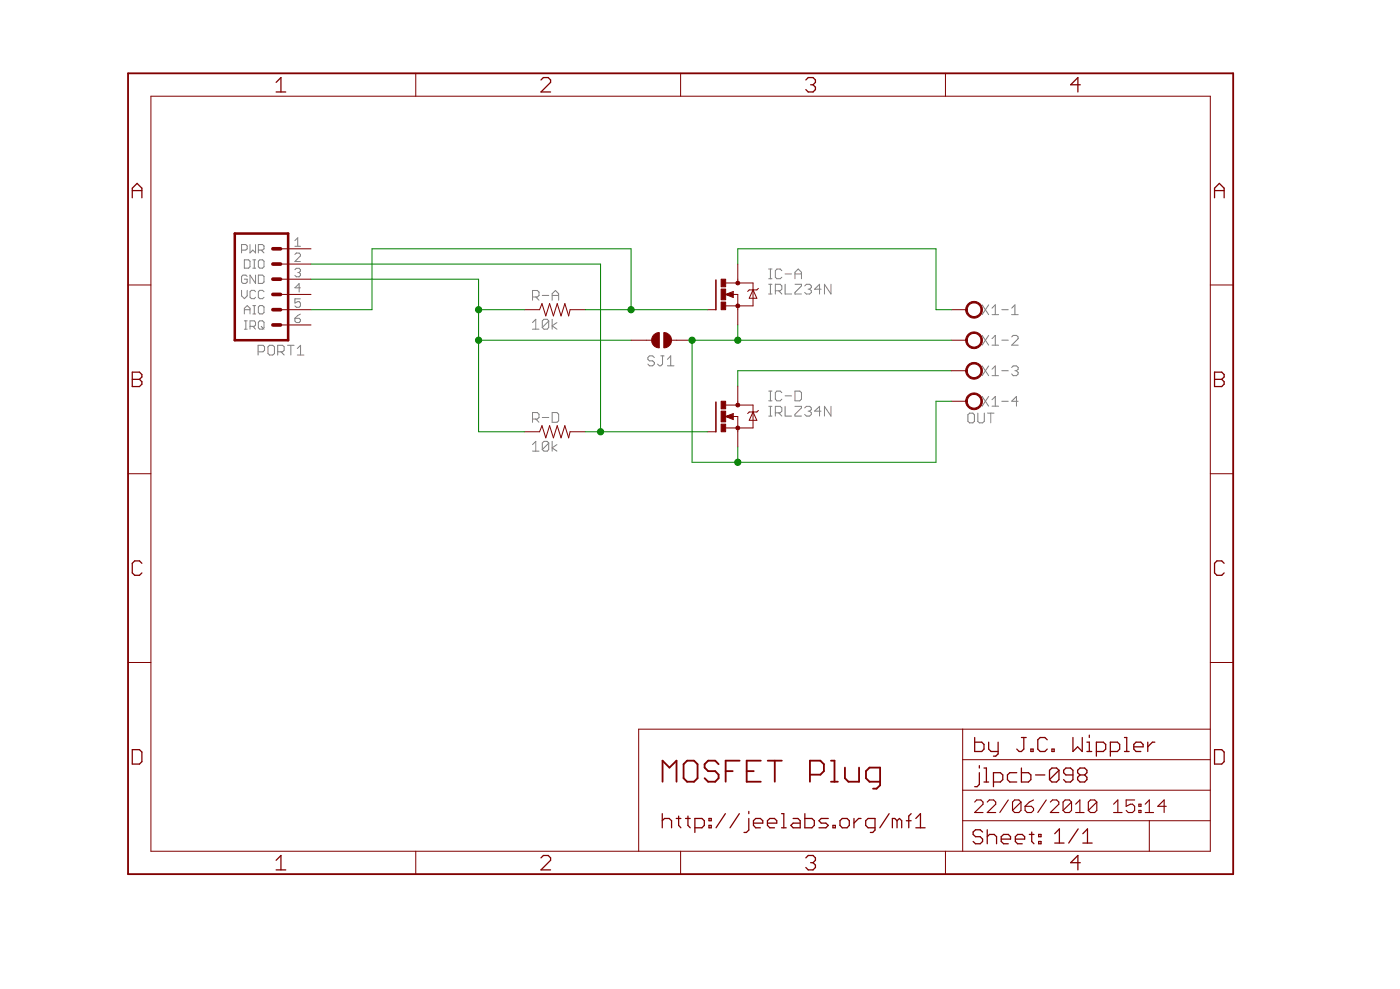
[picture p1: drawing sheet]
<svg xmlns="http://www.w3.org/2000/svg" width="210mm" height="148mm" viewBox="0 0 210 148" stroke-linecap="round" stroke-linejoin="round" font-family="sans-serif">
<g fill="#808080" stroke="#808080" stroke-width=".15">
<path d="M115.3 44h.4z"/>
<path d="M115.5 42.6v1.4z"/>
<path d="M115.3 42.6h.4z"/>
<path d="M116.2 42.6v1.4z"/>
<path d="M116.2 42.6h.8z"/>
<path d="M117 42.6l.2 .2z"/>
<path d="M117.2 42.8v.5z"/>
<path d="M117 43.6l.2-.3z"/>
<path d="M116.2 43.6h.8z"/>
<path d="M116.7 43.6l.5 .4z"/>
<path d="M117.7 42.6v1.4z"/>
<path d="M117.7 44h1z"/>
<path d="M119.2 42.6h1z"/>
<path d="M120.2 42.6v.2z"/>
<path d="M120.2 42.8l-1 1z"/>
<path d="M119.2 43.8v.2z"/>
<path d="M119.2 44h1z"/>
<path d="M120.6 42.8l.3-.2z"/>
<path d="M120.9 42.6h.5z"/>
<path d="M121.4 42.6l.2 .2z"/>
<path d="M121.6 42.8v.3z"/>
<path d="M121.6 43.1l-.2 .2z"/>
<path d="M121.2 43.3h.2z"/>
<path d="M121.4 43.3l.2 .3z"/>
<path d="M121.6 43.6v.2z"/>
<path d="M121.4 44l.2-.2z"/>
<path d="M120.9 44h.5z"/>
<path d="M120.6 43.8l.3 .2z"/>
<path d="M122.9 42.6v1.4z"/>
<path d="M122.9 42.6l-.8 .7z"/>
<path d="M122.1 43.3h1z"/>
<path d="M123.6 42.6v1.4z"/>
<path d="M123.6 42.6l1 1.4z"/>
<path d="M124.6 42.6v1.4z"/>
<path d="M115.3 62.3h.4z"/>
<path d="M115.5 60.9v1.4z"/>
<path d="M115.3 60.9h.4z"/>
<path d="M116.2 60.9v1.4z"/>
<path d="M116.2 60.9h.8z"/>
<path d="M117 60.9l.2 .2z"/>
<path d="M117.2 61.1v.5z"/>
<path d="M117.2 61.6l-.2 .2z"/>
<path d="M116.2 61.8h.8z"/>
<path d="M116.7 61.8l.5 .5z"/>
<path d="M117.7 60.9v1.4z"/>
<path d="M117.7 62.3h1z"/>
<path d="M119.2 60.9h1z"/>
<path d="M120.2 60.9v.2z"/>
<path d="M120.2 61.1l-1 1z"/>
<path d="M119.2 62.1v.2z"/>
<path d="M119.2 62.3h1z"/>
<path d="M120.6 61.1l.3-.2z"/>
<path d="M120.9 60.9h.5z"/>
<path d="M121.4 60.9l.2 .2z"/>
<path d="M121.6 61.1v.3z"/>
<path d="M121.4 61.6l.2-.2z"/>
<path d="M121.2 61.6h.2z"/>
<path d="M121.4 61.6l.2 .2z"/>
<path d="M121.6 61.8v.3z"/>
<path d="M121.6 62.1l-.2 .2z"/>
<path d="M120.9 62.3h.5z"/>
<path d="M120.6 62.1l.3 .2z"/>
<path d="M122.9 60.9v1.4z"/>
<path d="M122.1 61.6l.8-.7z"/>
<path d="M122.1 61.6h1z"/>
<path d="M123.6 60.9v1.4z"/>
<path d="M123.6 60.9l1 1.4z"/>
<path d="M124.6 60.9v1.4z"/>
<path d="M145.4 61.9h.5z"/>
<path d="M145.1 62.1l.3-.2z"/>
<path d="M145.1 62.1v1z"/>
<path d="M145.1 63.1l.3 .3z"/>
<path d="M145.4 63.4h.5z"/>
<path d="M145.9 63.4l.2-.3z"/>
<path d="M146.1 62.1v1z"/>
<path d="M145.9 61.9l.2 .2z"/>
<path d="M146.6 61.9v1.2z"/>
<path d="M146.6 63.1l.2 .3z"/>
<path d="M146.8 63.4h.5z"/>
<path d="M147.3 63.4l.3-.3z"/>
<path d="M147.6 61.9v1.2z"/>
<path d="M148.5 61.9v1.5z"/>
<path d="M148.1 61.9h.9z"/>
<path d="M79.8 48.3l.5-.5z"/>
<path d="M80.3 47.8v1.5z"/>
<path d="M79.8 49.3h1z"/>
<path d="M81.3 48.1v1z"/>
<path d="M81.3 48.1l.3-.3z"/>
<path d="M81.6 47.8h.4z"/>
<path d="M82 47.8l.3 .3z"/>
<path d="M82.3 48.1v1z"/>
<path d="M82.3 49.1l-.3 .2z"/>
<path d="M81.6 49.3h.4z"/>
<path d="M81.3 49.1l.3 .2z"/>
<path d="M81.3 49.1l1-1z"/>
<path d="M82.8 47.8v1.5z"/>
<path d="M82.8 48.8l.7 .5z"/>
<path d="M82.8 48.8l.7-.5z"/>
<path d="M79.8 66.6l.5-.5z"/>
<path d="M80.3 66.1v1.5z"/>
<path d="M79.8 67.6h1z"/>
<path d="M81.3 66.4v1z"/>
<path d="M81.3 66.4l.3-.3z"/>
<path d="M81.6 66.1h.4z"/>
<path d="M82 66.1l.3 .3z"/>
<path d="M82.3 66.4v1z"/>
<path d="M82.3 67.4l-.3 .2z"/>
<path d="M81.6 67.6h.4z"/>
<path d="M81.3 67.4l.3 .2z"/>
<path d="M81.3 67.4l1-1z"/>
<path d="M82.8 66.1v1.5z"/>
<path d="M82.8 67.1l.7 .5z"/>
<path d="M82.8 67.1l.7-.5z"/>
<path d="M36.2 36.6v1.3z"/>
<path d="M36.2 36.6h.7z"/>
<path d="M36.9 36.6l.2 .3z"/>
<path d="M37.1 36.9v.4z"/>
<path d="M36.9 37.5l.2-.2z"/>
<path d="M36.2 37.5h.7z"/>
<path d="M37.5 36.6v1.3z"/>
<path d="M37.5 37.9l.4-.4z"/>
<path d="M37.9 37.5l.4 .4z"/>
<path d="M38.3 36.6v1.3z"/>
<path d="M38.7 36.6v1.3z"/>
<path d="M38.7 36.6h.7z"/>
<path d="M39.4 36.6l.2 .3z"/>
<path d="M39.6 36.9v.4z"/>
<path d="M39.4 37.5l.2-.2z"/>
<path d="M38.7 37.5h.7z"/>
<path d="M39.2 37.5l.4 .4z"/>
<path d="M44.2 36l.4-.4z"/>
<path d="M44.6 35.6v1.3z"/>
<path d="M44.2 36.9h.8z"/>
<path d="M36.6 38.9v1.3z"/>
<path d="M36.6 40.2h.7z"/>
<path d="M37.3 40.2l.2-.2z"/>
<path d="M37.5 39.1v.9z"/>
<path d="M37.3 38.9l.2 .2z"/>
<path d="M36.6 38.9h.7z"/>
<path d="M37.9 40.2h.4z"/>
<path d="M38.1 38.9v1.3z"/>
<path d="M37.9 38.9h.4z"/>
<path d="M38.9 38.9h.5z"/>
<path d="M38.9 38.9l-.2 .2z"/>
<path d="M38.7 39.1v.9z"/>
<path d="M38.7 40l.2 .2z"/>
<path d="M38.9 40.2h.5z"/>
<path d="M39.4 40.2l.2-.2z"/>
<path d="M39.6 39.1v.9z"/>
<path d="M39.4 38.9l.2 .2z"/>
<path d="M44.2 39.2h.8z"/>
<path d="M45 38.3l-.8 .9z"/>
<path d="M45 38.1v.2z"/>
<path d="M44.9 37.9l.1 .2z"/>
<path d="M44.4 37.9h.5z"/>
<path d="M44.4 37.9l-.2 .2z"/>
<path d="M36.9 41.2l.2 .2z"/>
<path d="M36.4 41.2h.5z"/>
<path d="M36.4 41.2l-.2 .2z"/>
<path d="M36.2 41.4v.8z"/>
<path d="M36.2 42.2l.2 .3z"/>
<path d="M36.4 42.5h.5z"/>
<path d="M36.9 42.5l.2-.3z"/>
<path d="M37.1 41.8v.4z"/>
<path d="M36.6 41.8h.5z"/>
<path d="M37.5 41.2v1.3z"/>
<path d="M37.5 41.2l.8 1.3z"/>
<path d="M38.3 41.2v1.3z"/>
<path d="M38.7 41.2v1.3z"/>
<path d="M38.7 42.5h.7z"/>
<path d="M39.6 42.2l-.2 .3z"/>
<path d="M39.6 41.4v.8z"/>
<path d="M39.4 41.2l.2 .2z"/>
<path d="M38.7 41.2h.7z"/>
<path d="M44.2 40.4l.2-.2z"/>
<path d="M44.4 40.2h.5z"/>
<path d="M44.9 40.2l.1 .2z"/>
<path d="M45 40.4v.2z"/>
<path d="M45 40.6l-.1 .2z"/>
<path d="M44.6 40.8h.3z"/>
<path d="M44.9 40.8l.1 .2z"/>
<path d="M45 41v.3z"/>
<path d="M45 41.3l-.1 .2z"/>
<path d="M44.4 41.5h.5z"/>
<path d="M44.2 41.3l.2 .2z"/>
<path d="M36.2 43.5v.8z"/>
<path d="M36.2 44.3l.4 .4z"/>
<path d="M36.6 44.7l.5-.4z"/>
<path d="M37.1 43.5v.8z"/>
<path d="M38.1 43.5l.2 .2z"/>
<path d="M37.7 43.5h.4z"/>
<path d="M37.5 43.7l.2-.2z"/>
<path d="M37.5 43.7v.8z"/>
<path d="M37.5 44.5l.2 .2z"/>
<path d="M37.7 44.7h.4z"/>
<path d="M38.3 44.5l-.2 .2z"/>
<path d="M39.4 43.5l.2 .2z"/>
<path d="M38.9 43.5h.5z"/>
<path d="M38.9 43.5l-.2 .2z"/>
<path d="M38.7 43.7v.8z"/>
<path d="M38.7 44.5l.2 .2z"/>
<path d="M38.9 44.7h.5z"/>
<path d="M39.4 44.7l.2-.2z"/>
<path d="M44.9 42.5v1.3z"/>
<path d="M44.9 42.5l-.7 .6z"/>
<path d="M44.2 43.1h.8z"/>
<path d="M36.6 46.2v.8z"/>
<path d="M36.6 46.2l.5-.4z"/>
<path d="M37.1 45.8l.4 .4z"/>
<path d="M37.5 46.2v.8z"/>
<path d="M36.6 46.4h.9z"/>
<path d="M37.9 47h.4z"/>
<path d="M38.1 45.8v1.2z"/>
<path d="M37.9 45.8h.4z"/>
<path d="M38.9 45.8h.5z"/>
<path d="M38.9 45.8l-.2 .2z"/>
<path d="M38.7 46v.8z"/>
<path d="M38.7 46.8l.2 .2z"/>
<path d="M38.9 47h.5z"/>
<path d="M39.4 47l.2-.2z"/>
<path d="M39.6 46v.8z"/>
<path d="M39.4 45.8l.2 .2z"/>
<path d="M44.2 44.8h.8z"/>
<path d="M44.2 44.8v.6z"/>
<path d="M44.2 45.4l.4-.2z"/>
<path d="M44.6 45.2h.3z"/>
<path d="M44.9 45.2l.1 .2z"/>
<path d="M45 45.4v.4z"/>
<path d="M45 45.8l-.1 .2z"/>
<path d="M44.4 46h.5z"/>
<path d="M44.2 45.8l.2 .2z"/>
<path d="M36.6 49.3h.5z"/>
<path d="M36.9 48.1v1.2z"/>
<path d="M36.6 48.1h.5z"/>
<path d="M37.5 48.1v1.2z"/>
<path d="M37.5 48.1h.6z"/>
<path d="M38.1 48.1l.2 .2z"/>
<path d="M38.3 48.3v.4z"/>
<path d="M38.3 48.7l-.2 .2z"/>
<path d="M37.5 48.9h.6z"/>
<path d="M37.9 48.9l.4 .4z"/>
<path d="M38.7 48.3v.8z"/>
<path d="M38.7 48.3l.2-.2z"/>
<path d="M38.9 48.1h.5z"/>
<path d="M39.4 48.1l.2 .2z"/>
<path d="M39.6 48.3v.8z"/>
<path d="M39.6 49.1l-.2 .2z"/>
<path d="M38.9 49.3h.5z"/>
<path d="M38.7 49.1l.2 .2z"/>
<path d="M39.2 48.9l.4 .4z"/>
<path d="M44.6 47.3l.4-.2z"/>
<path d="M44.6 47.3l-.4 .4z"/>
<path d="M44.2 47.7v.4z"/>
<path d="M44.2 48.1l.2 .2z"/>
<path d="M44.4 48.3h.5z"/>
<path d="M45 48.1l-.1 .2z"/>
<path d="M45 47.9v.2z"/>
<path d="M44.9 47.7l.1 .2z"/>
<path d="M44.2 47.7h.7z"/>
<path d="M38.7 51.7v1.5z"/>
<path d="M38.7 51.7h.7z"/>
<path d="M39.4 51.7l.3 .3z"/>
<path d="M39.7 52v.5z"/>
<path d="M39.7 52.5l-.3 .2z"/>
<path d="M38.7 52.7h.7z"/>
<path d="M40.4 51.7h.5z"/>
<path d="M40.4 51.7l-.2 .3z"/>
<path d="M40.2 52v1z"/>
<path d="M40.2 53l.2 .2z"/>
<path d="M40.4 53.2h.5z"/>
<path d="M40.9 53.2l.2-.2z"/>
<path d="M41.1 52v1z"/>
<path d="M40.9 51.7l.2 .3z"/>
<path d="M41.6 51.7v1.5z"/>
<path d="M41.6 51.7h.8z"/>
<path d="M42.4 51.7l.2 .3z"/>
<path d="M42.6 52v.5z"/>
<path d="M42.6 52.5l-.2 .2z"/>
<path d="M41.6 52.7h.8z"/>
<path d="M42.1 52.7l.5 .5z"/>
<path d="M43.6 51.7v1.5z"/>
<path d="M43.1 51.7h1z"/>
<path d="M44.6 52.2l.5-.5z"/>
<path d="M45.1 51.7v1.5z"/>
<path d="M44.6 53.2h1z"/>
<path d="M115.3 41.8h.4z"/>
<path d="M115.5 40.3v1.5z"/>
<path d="M115.3 40.3h.4z"/>
<path d="M117 40.3l.2 .3z"/>
<path d="M116.5 40.3h.5z"/>
<path d="M116.5 40.3l-.3 .3z"/>
<path d="M116.2 40.6v.9z"/>
<path d="M116.2 41.5l.3 .3z"/>
<path d="M116.5 41.8h.5z"/>
<path d="M117 41.8l.2-.3z"/>
<path d="M117.7 41h1z"/>
<path d="M119.2 40.8v1z"/>
<path d="M119.2 40.8l.5-.5z"/>
<path d="M119.7 40.3l.5 .5z"/>
<path d="M120.2 40.8v1z"/>
<path d="M119.2 41h1z"/>
<path d="M115.3 60h.4z"/>
<path d="M115.5 58.6v1.4z"/>
<path d="M115.3 58.6h.4z"/>
<path d="M117 58.6l.2 .2z"/>
<path d="M116.5 58.6h.5z"/>
<path d="M116.5 58.6l-.3 .2z"/>
<path d="M116.2 58.8v1z"/>
<path d="M116.2 59.8l.3 .2z"/>
<path d="M116.5 60h.5z"/>
<path d="M117.2 59.8l-.2 .2z"/>
<path d="M117.7 59.3h1z"/>
<path d="M119.2 58.6v1.4z"/>
<path d="M119.2 60h.7z"/>
<path d="M119.9 60l.3-.2z"/>
<path d="M120.2 58.8v1z"/>
<path d="M119.9 58.6l.3 .2z"/>
<path d="M119.2 58.6h.7z"/>
<path d="M147.3 45.7l.9 1.4z"/>
<path d="M148.2 45.7l-.9 1.4z"/>
<path d="M148.7 46.2l.5-.5z"/>
<path d="M149.2 45.7v1.4z"/>
<path d="M148.7 47.1h1z"/>
<path d="M150.2 46.4h1z"/>
<path d="M151.7 46.2l.5-.5z"/>
<path d="M152.2 45.7v1.4z"/>
<path d="M151.7 47.1h1z"/>
<path d="M147.3 50.2l.9 1.5z"/>
<path d="M148.2 50.2l-.9 1.5z"/>
<path d="M148.7 50.7l.5-.5z"/>
<path d="M149.2 50.2v1.5z"/>
<path d="M148.7 51.7h1z"/>
<path d="M150.2 51h1z"/>
<path d="M151.7 51.7h1z"/>
<path d="M152.7 50.7l-1 1z"/>
<path d="M152.7 50.5v.2z"/>
<path d="M152.4 50.2l.3 .3z"/>
<path d="M151.9 50.2h.5z"/>
<path d="M151.7 50.5l.2-.3z"/>
<path d="M147.3 54.8l.9 1.5z"/>
<path d="M148.2 54.8l-.9 1.5z"/>
<path d="M148.7 55.3l.5-.5z"/>
<path d="M149.2 54.8v1.5z"/>
<path d="M148.7 56.3h1z"/>
<path d="M150.2 55.5h1z"/>
<path d="M151.7 55.1l.2-.3z"/>
<path d="M151.9 54.8h.5z"/>
<path d="M152.4 54.8l.3 .3z"/>
<path d="M152.7 55.1v.2z"/>
<path d="M152.4 55.5l.3-.2z"/>
<path d="M152.2 55.5h.2z"/>
<path d="M152.4 55.5l.3 .3z"/>
<path d="M152.7 55.8v.2z"/>
<path d="M152.7 56l-.3 .3z"/>
<path d="M151.9 56.3h.5z"/>
<path d="M151.7 56l.2 .3z"/>
<path d="M147.3 59.4l.9 1.5z"/>
<path d="M148.2 59.4l-.9 1.5z"/>
<path d="M148.7 59.9l.5-.5z"/>
<path d="M149.2 59.4v1.5z"/>
<path d="M148.7 60.9h1z"/>
<path d="M150.2 60.1h1z"/>
<path d="M152.4 59.4v1.5z"/>
<path d="M152.4 59.4l-.7 .7z"/>
<path d="M151.7 60.1h1z"/>
<path d="M97.9 53.3l.2 .3z"/>
<path d="M97.4 53.3h.5z"/>
<path d="M97.4 53.3l-.3 .3z"/>
<path d="M97.1 53.6v.2z"/>
<path d="M97.1 53.8l.3 .3z"/>
<path d="M97.4 54.1h.5z"/>
<path d="M97.9 54.1l.2 .2z"/>
<path d="M98.1 54.3v.2z"/>
<path d="M97.9 54.8l.2-.3z"/>
<path d="M97.4 54.8h.5z"/>
<path d="M97.1 54.5l.3 .3z"/>
<path d="M98.6 54.5l.2 .3z"/>
<path d="M98.8 54.8h.3z"/>
<path d="M99.1 54.8l.2-.3z"/>
<path d="M99.3 53.3v1.2z"/>
<path d="M99.1 53.3h.5z"/>
<path d="M100.6 53.3l-.5 .5z"/>
<path d="M100.6 53.3v1.5z"/>
<path d="M100.1 54.8h.9z"/>
<path d="M79.8 43.5v1.5z"/>
<path d="M79.8 43.5h.8z"/>
<path d="M80.6 43.5l.2 .3z"/>
<path d="M80.8 43.8v.5z"/>
<path d="M80.6 44.5l.2-.2z"/>
<path d="M79.8 44.5h.8z"/>
<path d="M80.3 44.5l.5 .5z"/>
<path d="M81.3 44.3h1z"/>
<path d="M82.8 44v1z"/>
<path d="M83.3 43.5l-.5 .5z"/>
<path d="M83.3 43.5l.5 .5z"/>
<path d="M83.8 44v1z"/>
<path d="M82.8 44.3h1z"/>
<path d="M79.8 61.8v1.5z"/>
<path d="M79.8 61.8h.8z"/>
<path d="M80.6 61.8l.2 .3z"/>
<path d="M80.8 62.1v.4z"/>
<path d="M80.6 62.8l.2-.3z"/>
<path d="M79.8 62.8h.8z"/>
<path d="M80.3 62.8l.5 .5z"/>
<path d="M81.3 62.5h1z"/>
<path d="M82.8 61.8v1.5z"/>
<path d="M82.8 63.3h.7z"/>
<path d="M83.5 63.3l.3-.3z"/>
<path d="M83.8 62.1v.9z"/>
<path d="M83.5 61.8l.3 .3z"/>
<path d="M82.8 61.8h.7z"/>
</g>
<g fill="#800000" stroke="#800000" stroke-width=".15">
<path d="M95.8 109.2v18.3z"/>
<path d="M95.8 109.2h48.5z"/>
<path d="M144.3 109.2h37.2z"/>
<path d="M172.3 123v4.5z"/>
<path d="M172.3 123h9.2z"/>
<path d="M144.3 123h28z"/>
<path d="M144.3 123v4.5z"/>
<path d="M144.3 118.4v4.6z"/>
<path d="M144.3 118.4h37.2z"/>
<path d="M144.3 113.8v4.6z"/>
<path d="M144.3 113.8h37.2z"/>
<path d="M144.3 109.2v4.6z"/>
<path d="M22.6 14.4v113.1z"/>
<path d="M19.2 42.7h3.4z"/>
<path d="M19.2 71h3.4z"/>
<path d="M19.2 99.3h3.4z"/>
<path d="M22.6 127.5h158.9z"/>
<path d="M62.3 127.5v3.5z"/>
<path d="M102 127.5v3.5z"/>
<path d="M141.8 127.5v3.5z"/>
<path d="M181.5 14.4v113.1z"/>
<path d="M181.5 42.7h3.4z"/>
<path d="M181.5 71h3.4z"/>
<path d="M181.5 99.3h3.4z"/>
<path d="M22.6 14.4h158.9z"/>
<path d="M62.3 11v3.4z"/>
<path d="M102 11v3.4z"/>
<path d="M141.8 11v3.4z"/>
<path d="M42.1 37.3h4.5z"/>
<path d="M42.1 39.6h4.5z"/>
<path d="M42.1 41.8h4.5z"/>
<path d="M42.1 44.1h4.5z"/>
<path d="M42.1 46.4h4.5z"/>
<path d="M42.1 48.7h4.5z"/>
<path d="M110.6 39.6v2.2z"/>
<path d="M110.6 46.4v2.3z"/>
<path d="M106 46.4h1.3z"/>
<path d="M108.8 42.4h1.8z"/>
<path d="M110.6 44.1v1.7z"/>
<path d="M108.8 45.8h1.8z"/>
<path d="M110.6 41.8v.6z"/>
<path d="M110.6 42.4h2.3z"/>
<path d="M112.9 42.4v1z"/>
<path d="M112.9 43.4v2.4z"/>
<path d="M110.6 45.8h2.3z"/>
<path d="M110.6 45.8v.6z"/>
<path d="M112.9 43.4l-.6 1.3z"/>
<path d="M112.3 44.7h1.2z"/>
<path d="M112.9 43.4l.6 1.3z"/>
<path d="M112.3 43.4h.6z"/>
<path d="M112.9 43.4h.6z"/>
<path d="M113.5 43.4l.2-.2z"/>
<path d="M112.3 43.4l-.2 .3z"/>
<path d="M108.8 44.1l1.1 .5z"/>
<path d="M109.9 43.7v.9z"/>
<path d="M108.8 44.1l1.1-.4z"/>
<path d="M109.8 44.1h.8z"/>
<path d="M110.6 57.8v2.3z"/>
<path d="M110.6 64.7v2.3z"/>
<path d="M106 64.7h1.3z"/>
<path d="M108.8 60.7h1.8z"/>
<path d="M110.6 62.4v1.7z"/>
<path d="M108.8 64.1h1.8z"/>
<path d="M110.6 60.1v.6z"/>
<path d="M110.6 60.7h2.3z"/>
<path d="M112.9 60.7v1z"/>
<path d="M112.9 61.7v2.4z"/>
<path d="M110.6 64.1h2.3z"/>
<path d="M110.6 64.1v.6z"/>
<path d="M112.9 61.7l-.6 1.3z"/>
<path d="M112.3 63h1.2z"/>
<path d="M112.9 61.7l.6 1.3z"/>
<path d="M112.3 61.7h.6z"/>
<path d="M112.9 61.7h.6z"/>
<path d="M113.5 61.7l.2-.2z"/>
<path d="M112.3 61.7l-.2 .3z"/>
<path d="M108.8 62.4l1.1 .5z"/>
<path d="M109.9 62v.9z"/>
<path d="M108.8 62.4l1.1-.4z"/>
<path d="M109.8 62.4h.8z"/>
<path d="M142.6 46.4h2.3z"/>
<path d="M142.6 51h2.3z"/>
<path d="M142.6 55.5h2.3z"/>
<path d="M142.6 60.1h2.3z"/>
<path d="M94.6 51h2.3z"/>
<path d="M101.5 51h2.3z"/>
<path d="M96.9 51h.8z"/>
<path d="M100.7 51h.8z"/>
<path d="M85.5 46.4h2.3z"/>
<path d="M78.6 46.4h2.3z"/>
<path d="M81.3 45.5l-.4 .9z"/>
<path d="M81.3 45.5l.5 1.8z"/>
<path d="M82.4 45.5l-.6 1.8z"/>
<path d="M82.4 45.5l.6 1.8z"/>
<path d="M83.5 45.5l-.5 1.8z"/>
<path d="M83.5 45.5l.6 1.8z"/>
<path d="M84.7 45.5l-.6 1.8z"/>
<path d="M84.7 45.5l.6 1.8z"/>
<path d="M85.5 46.4l-.2 .9z"/>
<path d="M85.5 64.7h2.3z"/>
<path d="M78.6 64.7h2.3z"/>
<path d="M81.3 63.8l-.4 .9z"/>
<path d="M81.3 63.8l.5 1.8z"/>
<path d="M82.4 63.8l-.6 1.8z"/>
<path d="M82.4 63.8l.6 1.8z"/>
<path d="M83.5 63.8l-.5 1.8z"/>
<path d="M83.5 63.8l.6 1.8z"/>
<path d="M84.7 63.8l-.6 1.8z"/>
<path d="M84.7 63.8l.6 1.8z"/>
<path d="M85.5 64.7l-.2 .9z"/>
<path d="M145.2 45.5a1.26 1.26 0 0 1 1.9 .3 1.26 1.26 0 0 1-.7 1.8 1.26 1.26 0 0 1-1.6-1.2h.2a1.03 1.03 0 0 1 1.5-1 1.03 1.03 0 0 1 .2 1.8 1.03 1.03 0 0 1-1.6-.5l-.1-.3h-.2v-.3z" fill-rule="evenodd"/>
<path d="M145.2 50.1a1.26 1.26 0 0 1 1.9 .3 1.26 1.26 0 0 1-.7 1.8 1.26 1.26 0 0 1-1.6-1.2h.2a1.03 1.03 0 0 1 1.5-1 1.03 1.03 0 0 1 .2 1.7 1.03 1.03 0 0 1-1.6-.5l-.1-.2h-.2v-.3z" fill-rule="evenodd"/>
<path d="M145.2 54.7a1.26 1.26 0 0 1 1.9 .2 1.26 1.26 0 0 1-.7 1.9 1.26 1.26 0 0 1-1.6-1.3h.2a1.03 1.03 0 0 1 1.5-.9 1.03 1.03 0 0 1 .2 1.7 1.03 1.03 0 0 1-1.6-.5l-.1-.3h-.2v-.3z" fill-rule="evenodd"/>
<path d="M145.2 59.2a1.26 1.26 0 0 1 1.9 .3 1.26 1.26 0 0 1-.7 1.8 1.26 1.26 0 0 1-1.6-1.2h.2a1.03 1.03 0 0 1 1.5-.9 1.03 1.03 0 0 1 .2 1.7 1.03 1.03 0 0 1-1.6-.5l-.1-.3h-.2l.1-.6z" fill-rule="evenodd"/>
<path d="M98 50.2l.4-.3 .4-.1v2.3a1.14 1.14 0 0 1-1-.7 1.14 1.14 0 0 1 .2-1.2z" fill-rule="evenodd"/>
<path d="M99.5 49.8a1.14 1.14 0 0 1 1.2 1.2 1.14 1.14 0 0 1-1.2 1.1z" fill-rule="evenodd"/>
<circle cx="110.6" cy="45.8" r=".3"/>
<circle cx="110.6" cy="42.4" r=".3"/>
<circle cx="110.6" cy="64.1" r=".3"/>
<circle cx="110.6" cy="60.7" r=".3"/>
</g>
<g fill="#800000" stroke="#800000" stroke-width=".19">
<path d="M146.1 117.9h.4z"/>
<path d="M146.5 117.9l.3-.4z"/>
<path d="M146.8 115.8v1.7z"/>
<path d="M146.8 114.7v.4z"/>
<path d="M147.5 115.1h.4z"/>
<path d="M147.9 115.1v2.1z"/>
<path d="M147.5 117.2h.7z"/>
<path d="M148.9 115.8v2.1z"/>
<path d="M148.9 115.8h1.1z"/>
<path d="M150 115.8l.3 .3z"/>
<path d="M150.3 116.1v.7z"/>
<path d="M150.3 116.8l-.3 .4z"/>
<path d="M148.9 117.2h1.1z"/>
<path d="M151.4 115.8h1z"/>
<path d="M151 116.1l.4-.3z"/>
<path d="M151 116.1v.7z"/>
<path d="M151 116.8l.4 .4z"/>
<path d="M151.4 117.2h1z"/>
<path d="M153.1 115.1v2.1z"/>
<path d="M153.1 117.2h1.1z"/>
<path d="M154.2 117.2l.4-.4z"/>
<path d="M154.6 116.1v.7z"/>
<path d="M154.2 115.8l.4 .3z"/>
<path d="M153.1 115.8h1.1z"/>
<path d="M155.3 116.1h1.4z"/>
<path d="M157.4 115.4v1.4z"/>
<path d="M157.4 115.4l.3-.3z"/>
<path d="M157.7 115.1h.7z"/>
<path d="M158.4 115.1l.4 .3z"/>
<path d="M158.8 115.4v1.4z"/>
<path d="M158.8 116.8l-.4 .4z"/>
<path d="M157.7 117.2h.7z"/>
<path d="M157.4 116.8l.3 .4z"/>
<path d="M157.4 116.8l1.4-1.4z"/>
<path d="M159.5 116.8l.3 .4z"/>
<path d="M159.8 117.2h.7z"/>
<path d="M160.5 117.2l.4-.4z"/>
<path d="M160.9 115.4v1.4z"/>
<path d="M160.5 115.1l.4 .3z"/>
<path d="M159.8 115.1h.7z"/>
<path d="M159.8 115.1l-.3 .3z"/>
<path d="M159.5 115.4v.4z"/>
<path d="M159.5 115.8l.3 .3z"/>
<path d="M159.8 116.1h1.1z"/>
<path d="M161.6 115.4l.3-.3z"/>
<path d="M161.9 115.1h.7z"/>
<path d="M162.6 115.1l.4 .3z"/>
<path d="M163 115.4v.4z"/>
<path d="M163 115.8l-.4 .3z"/>
<path d="M162.6 116.1l.4 .4z"/>
<path d="M163 116.5v.3z"/>
<path d="M163 116.8l-.4 .4z"/>
<path d="M161.9 117.2h.7z"/>
<path d="M161.6 116.8l.3 .4z"/>
<path d="M161.6 116.5v.3z"/>
<path d="M161.6 116.5l.3-.4z"/>
<path d="M161.6 115.8l.3 .3z"/>
<path d="M161.6 115.4v.4z"/>
<path d="M161.9 116.1h.7z"/>
<path d="M158.8 124.2l-.7 .7z"/>
<path d="M158.8 124.2v2.1z"/>
<path d="M158.1 126.3h1.4z"/>
<path d="M161.6 124.2l-1.4 2.1z"/>
<path d="M163 124.2l-.7 .7z"/>
<path d="M163 124.2v2.1z"/>
<path d="M162.3 126.3h1.4z"/>
<path d="M147 124.3l.3 .4z"/>
<path d="M146.3 124.3h.7z"/>
<path d="M145.9 124.7l.4-.4z"/>
<path d="M145.9 124.7v.3z"/>
<path d="M145.9 125l.4 .3z"/>
<path d="M146.3 125.3h.7z"/>
<path d="M147 125.3l.3 .4z"/>
<path d="M147.3 125.7v.4z"/>
<path d="M147 126.4l.3-.3z"/>
<path d="M146.3 126.4h.7z"/>
<path d="M145.9 126.1l.4 .3z"/>
<path d="M148 124.3v2.1z"/>
<path d="M148 125.3l.4-.3z"/>
<path d="M148.4 125h.7z"/>
<path d="M149.1 125l.3 .3z"/>
<path d="M149.4 125.3v1.1z"/>
<path d="M150.5 126.4h.7z"/>
<path d="M150.1 126.1l.4 .3z"/>
<path d="M150.1 125.3v.8z"/>
<path d="M150.1 125.3l.4-.3z"/>
<path d="M150.5 125h.7z"/>
<path d="M151.2 125l.3 .3z"/>
<path d="M151.5 125.3v.4z"/>
<path d="M150.1 125.7h1.4z"/>
<path d="M152.6 126.4h.7z"/>
<path d="M152.2 126.1l.4 .3z"/>
<path d="M152.2 125.3v.8z"/>
<path d="M152.2 125.3l.4-.3z"/>
<path d="M152.6 125h.7z"/>
<path d="M153.3 125l.3 .3z"/>
<path d="M153.6 125.3v.4z"/>
<path d="M152.2 125.7h1.4z"/>
<path d="M154.7 124.7v1.4z"/>
<path d="M154.7 126.1l.3 .3z"/>
<path d="M154.3 125h.7z"/>
<path d="M155.7 125h.4z"/>
<path d="M156.1 125v.3z"/>
<path d="M155.7 125.3h.4z"/>
<path d="M155.7 125v.3z"/>
<path d="M155.7 126.1h.4z"/>
<path d="M156.1 126.1v.3z"/>
<path d="M155.7 126.4h.4z"/>
<path d="M155.7 126.1v.3z"/>
<path d="M19.8 28.2v1.4z"/>
<path d="M19.8 28.2l.8-.7z"/>
<path d="M20.6 27.5l.7 .7z"/>
<path d="M21.3 28.2v1.4z"/>
<path d="M19.8 28.6h1.5z"/>
<path d="M19.8 55.8v2.1z"/>
<path d="M19.8 55.8h1.1z"/>
<path d="M20.9 55.8l.4 .3z"/>
<path d="M21.3 56.1v.4z"/>
<path d="M21.3 56.5l-.4 .3z"/>
<path d="M20.9 56.8l.4 .4z"/>
<path d="M21.3 57.2v.4z"/>
<path d="M21.3 57.6l-.4 .3z"/>
<path d="M19.8 57.9h1.1z"/>
<path d="M19.8 56.8h1.1z"/>
<path d="M20.9 84l.4 .4z"/>
<path d="M20.2 84h.7z"/>
<path d="M20.2 84l-.4 .4z"/>
<path d="M19.8 84.4v1.4z"/>
<path d="M19.8 85.8l.4 .4z"/>
<path d="M20.2 86.2h.7z"/>
<path d="M21.3 85.8l-.4 .4z"/>
<path d="M19.8 112.3v2.2z"/>
<path d="M19.8 114.5h1.1z"/>
<path d="M21.3 114.1l-.4 .4z"/>
<path d="M21.3 112.7v1.4z"/>
<path d="M20.9 112.3l.4 .4z"/>
<path d="M19.8 112.3h1.1z"/>
<path d="M42.1 128.2l-.7 .7z"/>
<path d="M42.1 128.2v2.1z"/>
<path d="M41.4 130.3h1.4z"/>
<path d="M81.1 130.3h1.4z"/>
<path d="M81.1 130.3l1.4-1.4z"/>
<path d="M82.5 128.5v.4z"/>
<path d="M82.2 128.2l.3 .3z"/>
<path d="M81.5 128.2h.7z"/>
<path d="M81.5 128.2l-.4 .3z"/>
<path d="M120.8 128.5l.4-.3z"/>
<path d="M121.2 128.2h.7z"/>
<path d="M121.9 128.2l.4 .3z"/>
<path d="M122.3 128.5v.4z"/>
<path d="M122.3 128.9l-.4 .3z"/>
<path d="M121.5 129.2h.4z"/>
<path d="M121.9 129.2l.4 .4z"/>
<path d="M122.3 129.6v.4z"/>
<path d="M122.3 130l-.4 .3z"/>
<path d="M121.2 130.3h.7z"/>
<path d="M120.8 130l.4 .3z"/>
<path d="M161.6 128.2v2.1z"/>
<path d="M161.6 128.2l-1.1 1z"/>
<path d="M160.5 129.2h1.5z"/>
<path d="M182.1 28.2v1.4z"/>
<path d="M182.1 28.2l.7-.7z"/>
<path d="M182.8 27.5l.7 .7z"/>
<path d="M183.5 28.2v1.4z"/>
<path d="M182.1 28.6h1.4z"/>
<path d="M182.1 55.8v2.1z"/>
<path d="M182.1 55.8h1.1z"/>
<path d="M183.2 55.8l.3 .3z"/>
<path d="M183.5 56.1v.4z"/>
<path d="M183.5 56.5l-.3 .3z"/>
<path d="M183.2 56.8l.3 .4z"/>
<path d="M183.5 57.2v.4z"/>
<path d="M183.5 57.6l-.3 .3z"/>
<path d="M182.1 57.9h1.1z"/>
<path d="M182.1 56.8h1.1z"/>
<path d="M183.2 84l.3 .4z"/>
<path d="M182.5 84h.7z"/>
<path d="M182.5 84l-.4 .4z"/>
<path d="M182.1 84.4v1.4z"/>
<path d="M182.1 85.8l.4 .4z"/>
<path d="M182.5 86.2h.7z"/>
<path d="M183.2 86.2l.3-.4z"/>
<path d="M182.1 112.3v2.2z"/>
<path d="M182.1 114.5h1.1z"/>
<path d="M183.5 114.1l-.3 .4z"/>
<path d="M183.5 112.7v1.4z"/>
<path d="M183.2 112.3l.3 .4z"/>
<path d="M182.1 112.3h1.1z"/>
<path d="M41.4 12.3l.7-.7z"/>
<path d="M42.1 11.6v2.2z"/>
<path d="M41.4 13.8h1.4z"/>
<path d="M81.1 13.8h1.4z"/>
<path d="M82.5 12.3l-1.4 1.5z"/>
<path d="M82.5 12v.3z"/>
<path d="M82.2 11.6l.3 .4z"/>
<path d="M81.5 11.6h.7z"/>
<path d="M81.5 11.6l-.4 .4z"/>
<path d="M120.8 12l.4-.4z"/>
<path d="M121.2 11.6h.7z"/>
<path d="M121.9 11.6l.4 .4z"/>
<path d="M122.3 12v.3z"/>
<path d="M122.3 12.3l-.4 .4z"/>
<path d="M121.5 12.7h.4z"/>
<path d="M121.9 12.7l.4 .4z"/>
<path d="M122.3 13.1v.3z"/>
<path d="M122.3 13.4l-.4 .4z"/>
<path d="M121.2 13.8h.7z"/>
<path d="M120.8 13.4l.4 .4z"/>
<path d="M161.6 11.6v2.2z"/>
<path d="M161.6 11.6l-1.1 1.1z"/>
<path d="M160.5 12.7h1.5z"/>
<path d="M146.1 110.5v2.1z"/>
<path d="M146.1 112.6h1.1z"/>
<path d="M147.5 112.2l-.3 .4z"/>
<path d="M147.5 111.5v.7z"/>
<path d="M147.2 111.2l.3 .3z"/>
<path d="M146.1 111.2h1.1z"/>
<path d="M148.2 111.2v1z"/>
<path d="M148.2 112.2l.4 .4z"/>
<path d="M148.6 112.6h1z"/>
<path d="M149.6 111.2v1.7z"/>
<path d="M149.3 113.3l.3-.4z"/>
<path d="M148.9 113.3h.4z"/>
<path d="M152.4 112.2l.4 .4z"/>
<path d="M152.8 112.6h.3z"/>
<path d="M153.1 112.6l.4-.4z"/>
<path d="M153.5 110.5v1.7z"/>
<path d="M153.1 110.5h.8z"/>
<path d="M154.6 112.2v.4z"/>
<path d="M154.6 112.2h.3z"/>
<path d="M154.9 112.2v.4z"/>
<path d="M154.6 112.6h.3z"/>
<path d="M156.7 110.5l.3 .3z"/>
<path d="M156 110.5h.7z"/>
<path d="M155.6 110.8l.4-.3z"/>
<path d="M155.6 110.8v1.4z"/>
<path d="M155.6 112.2l.4 .4z"/>
<path d="M156 112.6h.7z"/>
<path d="M156.7 112.6l.3-.4z"/>
<path d="M157.7 112.2v.4z"/>
<path d="M157.7 112.2h.4z"/>
<path d="M158.1 112.2v.4z"/>
<path d="M157.7 112.6h.4z"/>
<path d="M160.9 110.5v2.1z"/>
<path d="M160.9 112.6l.7-.7z"/>
<path d="M161.6 111.9l.7 .7z"/>
<path d="M162.3 110.5v2.1z"/>
<path d="M163 111.2h.3z"/>
<path d="M163.3 111.2v1.4z"/>
<path d="M163 112.6h.7z"/>
<path d="M163.3 110.1v.4z"/>
<path d="M164.4 111.2v2.1z"/>
<path d="M164.4 111.2h1z"/>
<path d="M165.4 111.2l.4 .3z"/>
<path d="M165.8 111.5v.7z"/>
<path d="M165.8 112.2l-.4 .4z"/>
<path d="M164.4 112.6h1z"/>
<path d="M166.5 111.2v2.1z"/>
<path d="M166.5 111.2h1z"/>
<path d="M167.5 111.2l.4 .3z"/>
<path d="M167.9 111.5v.7z"/>
<path d="M167.9 112.2l-.4 .4z"/>
<path d="M166.5 112.6h1z"/>
<path d="M168.6 110.5h.3z"/>
<path d="M168.9 110.5v2.1z"/>
<path d="M168.6 112.6h.7z"/>
<path d="M170.3 112.6h.7z"/>
<path d="M170 112.2l.3 .4z"/>
<path d="M170 111.5v.7z"/>
<path d="M170.3 111.2l-.3 .3z"/>
<path d="M170.3 111.2h.7z"/>
<path d="M171 111.2l.4 .3z"/>
<path d="M171.4 111.5v.4z"/>
<path d="M170 111.9h1.4z"/>
<path d="M172.1 111.2v1.4z"/>
<path d="M172.1 111.9l.7-.7z"/>
<path d="M172.8 111.2h.3z"/>
<path d="M99.3 121.9v2.1z"/>
<path d="M99.3 123l.3-.4z"/>
<path d="M99.6 122.6h.7z"/>
<path d="M100.3 122.6l.4 .4z"/>
<path d="M100.7 123v1z"/>
<path d="M101.7 122.3v1.4z"/>
<path d="M101.7 123.7l.4 .3z"/>
<path d="M101.4 122.6h.7z"/>
<path d="M103.1 122.3v1.4z"/>
<path d="M103.1 123.7l.4 .3z"/>
<path d="M102.8 122.6h.7z"/>
<path d="M104.2 122.6v2.1z"/>
<path d="M104.2 122.6h1z"/>
<path d="M105.2 122.6l.4 .4z"/>
<path d="M105.6 123v.7z"/>
<path d="M105.6 123.7l-.4 .3z"/>
<path d="M104.2 124h1z"/>
<path d="M106.3 122.6h.3z"/>
<path d="M106.6 122.6v.4z"/>
<path d="M106.3 123h.3z"/>
<path d="M106.3 122.6v.4z"/>
<path d="M106.3 123.7h.3z"/>
<path d="M106.6 123.7v.3z"/>
<path d="M106.3 124h.3z"/>
<path d="M106.3 123.7v.3z"/>
<path d="M108.8 121.9l-1.4 2.1z"/>
<path d="M110.8 121.9l-1.3 2.1z"/>
<path d="M111.5 124.7h.4z"/>
<path d="M111.9 124.7l.4-.3z"/>
<path d="M112.3 122.6v1.8z"/>
<path d="M112.3 121.6v.3z"/>
<path d="M113.3 124h.7z"/>
<path d="M113 123.7l.3 .3z"/>
<path d="M113 123v.7z"/>
<path d="M113 123l.3-.4z"/>
<path d="M113.3 122.6h.7z"/>
<path d="M114 122.6l.4 .4z"/>
<path d="M114.4 123v.3z"/>
<path d="M113 123.3h1.4z"/>
<path d="M115.4 124h.7z"/>
<path d="M115.1 123.7l.3 .3z"/>
<path d="M115.1 123v.7z"/>
<path d="M115.1 123l.3-.4z"/>
<path d="M115.4 122.6h.7z"/>
<path d="M116.1 122.6l.4 .4z"/>
<path d="M116.5 123v.3z"/>
<path d="M115.1 123.3h1.4z"/>
<path d="M117.2 121.9h.3z"/>
<path d="M117.5 121.9v2.1z"/>
<path d="M117.2 124h.7z"/>
<path d="M118.9 122.6h.7z"/>
<path d="M119.6 122.6l.4 .4z"/>
<path d="M120 123v1z"/>
<path d="M118.9 124h1.1z"/>
<path d="M118.6 123.7l.3 .3z"/>
<path d="M118.6 123.7l.3-.4z"/>
<path d="M118.9 123.3h1.1z"/>
<path d="M120.7 121.9v2.1z"/>
<path d="M120.7 124h1z"/>
<path d="M121.7 124l.4-.3z"/>
<path d="M122.1 123v.7z"/>
<path d="M121.7 122.6l.4 .4z"/>
<path d="M120.7 122.6h1z"/>
<path d="M122.8 124h1z"/>
<path d="M124.2 123.7l-.4 .3z"/>
<path d="M123.8 123.3l.4 .4z"/>
<path d="M123.1 123.3h.7z"/>
<path d="M122.8 123l.3 .3z"/>
<path d="M122.8 123l.3-.4z"/>
<path d="M123.1 122.6h1.1z"/>
<path d="M124.9 123.7v.3z"/>
<path d="M124.9 123.7h.3z"/>
<path d="M125.2 123.7v.3z"/>
<path d="M124.9 124h.3z"/>
<path d="M126.3 124h.7z"/>
<path d="M127.3 123.7l-.3 .3z"/>
<path d="M127.3 123v.7z"/>
<path d="M127 122.6l.3 .4z"/>
<path d="M126.3 122.6h.7z"/>
<path d="M126.3 122.6l-.4 .4z"/>
<path d="M125.9 123v.7z"/>
<path d="M125.9 123.7l.4 .3z"/>
<path d="M128 122.6v1.4z"/>
<path d="M128 123.3l.7-.7z"/>
<path d="M128.7 122.6h.4z"/>
<path d="M130.5 124.7h.4z"/>
<path d="M131.2 124.4l-.3 .3z"/>
<path d="M131.2 122.6v1.8z"/>
<path d="M130.2 122.6h1z"/>
<path d="M129.8 123l.4-.4z"/>
<path d="M129.8 123v.7z"/>
<path d="M129.8 123.7l.4 .3z"/>
<path d="M130.2 124h1z"/>
<path d="M133.3 121.9l-1.4 2.1z"/>
<path d="M133.8 122.6v1.4z"/>
<path d="M133.8 122.6h.4z"/>
<path d="M134.2 122.6l.3 .4z"/>
<path d="M134.5 123v1z"/>
<path d="M134.5 123l.4-.4z"/>
<path d="M134.9 122.6l.3 .4z"/>
<path d="M135.2 123v1z"/>
<path d="M136.2 122.3v1.7z"/>
<path d="M136.2 122.3l.4-.4z"/>
<path d="M135.9 123h.7z"/>
<path d="M138 121.9l-.7 .7z"/>
<path d="M138 121.9v2.1z"/>
<path d="M137.3 124h1.4z"/>
</g>
<g fill="#800000" stroke="#800000" stroke-width=".17">
<path d="M146.1 121.7h1.3z"/>
<path d="M146.1 121.7l1.3-1.2z"/>
<path d="M147.4 120.2v.3z"/>
<path d="M147.1 119.8l.3 .4z"/>
<path d="M146.4 119.8h.7z"/>
<path d="M146.4 119.8l-.3 .4z"/>
<path d="M148 121.7h1.3z"/>
<path d="M148 121.7l1.3-1.2z"/>
<path d="M149.3 120.2v.3z"/>
<path d="M149 119.8l.3 .4z"/>
<path d="M148.3 119.8h.7z"/>
<path d="M148.3 119.8l-.3 .4z"/>
<path d="M151.2 119.8l-1.3 1.9z"/>
<path d="M151.8 120.2v1.2z"/>
<path d="M151.8 120.2l.3-.4z"/>
<path d="M152.1 119.8h.7z"/>
<path d="M152.8 119.8l.3 .4z"/>
<path d="M153.1 120.2v1.2z"/>
<path d="M153.1 121.4l-.3 .3z"/>
<path d="M152.1 121.7h.7z"/>
<path d="M151.8 121.4l.3 .3z"/>
<path d="M151.8 121.4l1.3-1.2z"/>
<path d="M154.3 120.2l.7-.4z"/>
<path d="M154.3 120.2l-.6 .6z"/>
<path d="M153.7 120.8v.6z"/>
<path d="M153.7 121.4l.3 .3z"/>
<path d="M154 121.7h.6z"/>
<path d="M154.6 121.7l.4-.3z"/>
<path d="M155 121.1v.3z"/>
<path d="M154.6 120.8l.4 .3z"/>
<path d="M153.7 120.8h.9z"/>
<path d="M156.9 119.8l-1.3 1.9z"/>
<path d="M157.5 121.7h1.2z"/>
<path d="M157.5 121.7l1.2-1.2z"/>
<path d="M158.7 120.2v.3z"/>
<path d="M158.4 119.8l.3 .4z"/>
<path d="M157.8 119.8h.6z"/>
<path d="M157.8 119.8l-.3 .4z"/>
<path d="M159.4 120.2v1.2z"/>
<path d="M159.4 120.2l.3-.4z"/>
<path d="M159.7 119.8h.6z"/>
<path d="M160.3 119.8l.4 .4z"/>
<path d="M160.7 120.2v1.2z"/>
<path d="M160.7 121.4l-.4 .3z"/>
<path d="M159.7 121.7h.6z"/>
<path d="M159.4 121.4l.3 .3z"/>
<path d="M159.4 121.4l1.3-1.2z"/>
<path d="M161.3 120.5l.6-.7z"/>
<path d="M161.9 119.8v1.9z"/>
<path d="M161.3 121.7h1.2z"/>
<path d="M163.2 120.2v1.2z"/>
<path d="M163.2 120.2l.3-.4z"/>
<path d="M163.5 119.8h.6z"/>
<path d="M164.1 119.8l.3 .4z"/>
<path d="M164.4 120.2v1.2z"/>
<path d="M164.4 121.4l-.3 .3z"/>
<path d="M163.5 121.7h.6z"/>
<path d="M163.2 121.4l.3 .3z"/>
<path d="M163.2 121.4l1.2-1.2z"/>
<path d="M167 120.5l.6-.7z"/>
<path d="M167.6 119.8v1.9z"/>
<path d="M167 121.7h1.2z"/>
<path d="M168.8 119.8h1.3z"/>
<path d="M168.8 119.8v1z"/>
<path d="M168.8 120.8l.7-.3z"/>
<path d="M169.5 120.5h.3z"/>
<path d="M169.8 120.5l.3 .3z"/>
<path d="M170.1 120.8v.6z"/>
<path d="M170.1 121.4l-.3 .3z"/>
<path d="M169.2 121.7h.6z"/>
<path d="M168.8 121.4l.4 .3z"/>
<path d="M170.8 120.5h.3z"/>
<path d="M171.1 120.5v.3z"/>
<path d="M170.8 120.8h.3z"/>
<path d="M170.8 120.5v.3z"/>
<path d="M170.8 121.4h.3z"/>
<path d="M171.1 121.4v.3z"/>
<path d="M170.8 121.7h.3z"/>
<path d="M170.8 121.4v.3z"/>
<path d="M172.3 119.8l-.6 .7z"/>
<path d="M172.3 119.8v1.9z"/>
<path d="M171.7 121.7h1.3z"/>
<path d="M174.5 119.8v1.9z"/>
<path d="M174.5 119.8l-.9 1z"/>
<path d="M173.6 120.8h1.3z"/>
</g>
<g fill="#800000" stroke="#800000" stroke-width=".28">
<path d="M19.2 11v120z"/>
<path d="M19.2 131h165.7z"/>
<path d="M184.9 11v120z"/>
<path d="M19.2 11h165.7z"/>
<path d="M99.3 114v3.1z"/>
<path d="M99.3 114l1.1 1z"/>
<path d="M100.4 115l1-1z"/>
<path d="M101.4 114v3.1z"/>
<path d="M103 114h1.1z"/>
<path d="M103 114l-.5 .5z"/>
<path d="M102.5 114.5v2.1z"/>
<path d="M102.5 116.6l.5 .5z"/>
<path d="M103 117.1h1.1z"/>
<path d="M104.6 116.6l-.5 .5z"/>
<path d="M104.6 114.5v2.1z"/>
<path d="M104.1 114l.5 .5z"/>
<path d="M107.2 114l.5 .5z"/>
<path d="M106.2 114h1z"/>
<path d="M106.2 114l-.6 .5z"/>
<path d="M105.6 114.5v.5z"/>
<path d="M105.6 115l.6 .5z"/>
<path d="M106.2 115.5h1z"/>
<path d="M107.2 115.5l.5 .6z"/>
<path d="M107.7 116.1v.5z"/>
<path d="M107.7 116.6l-.5 .5z"/>
<path d="M106.2 117.1h1z"/>
<path d="M105.6 116.6l.6 .5z"/>
<path d="M108.8 114v3.1z"/>
<path d="M108.8 114h2.1z"/>
<path d="M108.8 115.5h1.1z"/>
<path d="M112 114h2.1z"/>
<path d="M112 114v3.1z"/>
<path d="M112 117.1h2.1z"/>
<path d="M112 115.5h1z"/>
<path d="M116.2 114v3.1z"/>
<path d="M115.1 114h2.1z"/>
<path d="M121.4 114v3.1z"/>
<path d="M121.4 114h1.6z"/>
<path d="M123 114l.5 .5z"/>
<path d="M123.5 114.5v1z"/>
<path d="M123.5 115.5l-.5 .6z"/>
<path d="M121.4 116.1h1.6z"/>
<path d="M124.6 114h.5z"/>
<path d="M125.1 114v3.1z"/>
<path d="M124.6 117.1h1z"/>
<path d="M126.7 115v1.6z"/>
<path d="M126.7 116.6l.5 .5z"/>
<path d="M127.2 117.1h1.6z"/>
<path d="M128.8 115v2.1z"/>
<path d="M130.9 118.2h.5z"/>
<path d="M131.4 118.2l.6-.6z"/>
<path d="M132 115v2.6z"/>
<path d="M130.4 115h1.6z"/>
<path d="M130.4 115l-.6 .5z"/>
<path d="M129.8 115.5v1.1z"/>
<path d="M129.8 116.6l.6 .5z"/>
<path d="M130.4 117.1h1.6z"/>
<path d="M109 44.1l.8-.2z"/>
<path d="M109 44.1l.8 .2z"/>
<path d="M109.8 44.1v.2z"/>
<path d="M109.6 44.1h.2z"/>
<path d="M109 62.4l.8-.2z"/>
<path d="M109 62.4l.8 .2z"/>
<path d="M109.8 62.4v.2z"/>
<path d="M109.6 62.4h.2z"/>
</g>
<g fill="#800000" stroke="#800000" stroke-width=".38">
<path d="M35.2 35h8z"/>
<path d="M35.2 35v16z"/>
<path d="M43.2 35v16z"/>
<path d="M35.2 51h8z"/>
</g>
<g fill="#800000" stroke="#800000" stroke-width=".55">
<path d="M40.9 41.8h1.2z"/>
<path d="M40.9 39.6h1.2z"/>
<path d="M40.9 37.3h1.2z"/>
<path d="M40.9 46.4h1.2z"/>
<path d="M40.9 44.1h1.2z"/>
<path d="M40.9 48.7h1.2z"/>
</g>
<g fill="#800000" stroke="#800000" stroke-width=".23">
<path d="M107.3 42v4.4z"/>
<path d="M107.3 60.2v4.5z"/>
</g>
<g fill="#800000" stroke="#800000" stroke-width=".15">
<path d="M108.1 45.3h.7v1.1h-.7z"/>
<path d="M108.1 41.8h.7v1.2h-.7z"/>
<path d="M108.1 43.3h.7v1.6h-.7z"/>
<path d="M108.1 63.5h.7v1.2h-.7z"/>
<path d="M108.1 60.1h.7v1.2h-.7z"/>
<path d="M108.1 61.6h.7v1.6h-.7z"/>
</g>
<g fill="#008000" stroke="#008000" stroke-width=".15">
<path d="M110.6 37.3v2.3z"/>
<path d="M110.6 37.3h29.7z"/>
<path d="M140.3 37.3v9.1z"/>
<path d="M140.3 46.4h2.3z"/>
<path d="M110.6 55.5v2.3z"/>
<path d="M110.6 55.5h32z"/>
<path d="M140.3 60.1h2.3z"/>
<path d="M140.3 60.1v9.2z"/>
<path d="M110.6 67v2.3z"/>
<path d="M110.6 69.3h29.7z"/>
<path d="M110.6 48.7v2.3z"/>
<path d="M110.6 51h32z"/>
<path d="M103.8 51h6.8z"/>
<path d="M103.8 69.3h6.8z"/>
<path d="M103.8 51v18.3z"/>
<path d="M46.6 39.6h43.4z"/>
<path d="M90 39.6v25.1z"/>
<path d="M90 64.7h16z"/>
<path d="M87.8 64.7h2.2z"/>
<path d="M46.6 46.4h9.2z"/>
<path d="M55.8 37.3v9.1z"/>
<path d="M55.8 37.3h38.8z"/>
<path d="M94.6 37.3v9.1z"/>
<path d="M94.6 46.4h11.4z"/>
<path d="M87.8 46.4h6.8z"/>
<path d="M71.8 46.4h6.8z"/>
<path d="M71.8 41.8v4.6z"/>
<path d="M46.6 41.8h25.2z"/>
<path d="M71.8 64.7h6.8z"/>
<path d="M71.8 51v13.7z"/>
<path d="M71.8 46.4v4.6z"/>
<path d="M71.8 51h22.8z"/>
<circle cx="110.6" cy="51" r=".47"/>
<circle cx="110.6" cy="69.3" r=".47"/>
<circle cx="103.8" cy="51" r=".47"/>
<circle cx="90" cy="64.7" r=".47"/>
<circle cx="94.6" cy="46.4" r=".47"/>
<circle cx="71.8" cy="46.4" r=".47"/>
<circle cx="71.8" cy="51" r=".47"/>
</g>
</svg>
